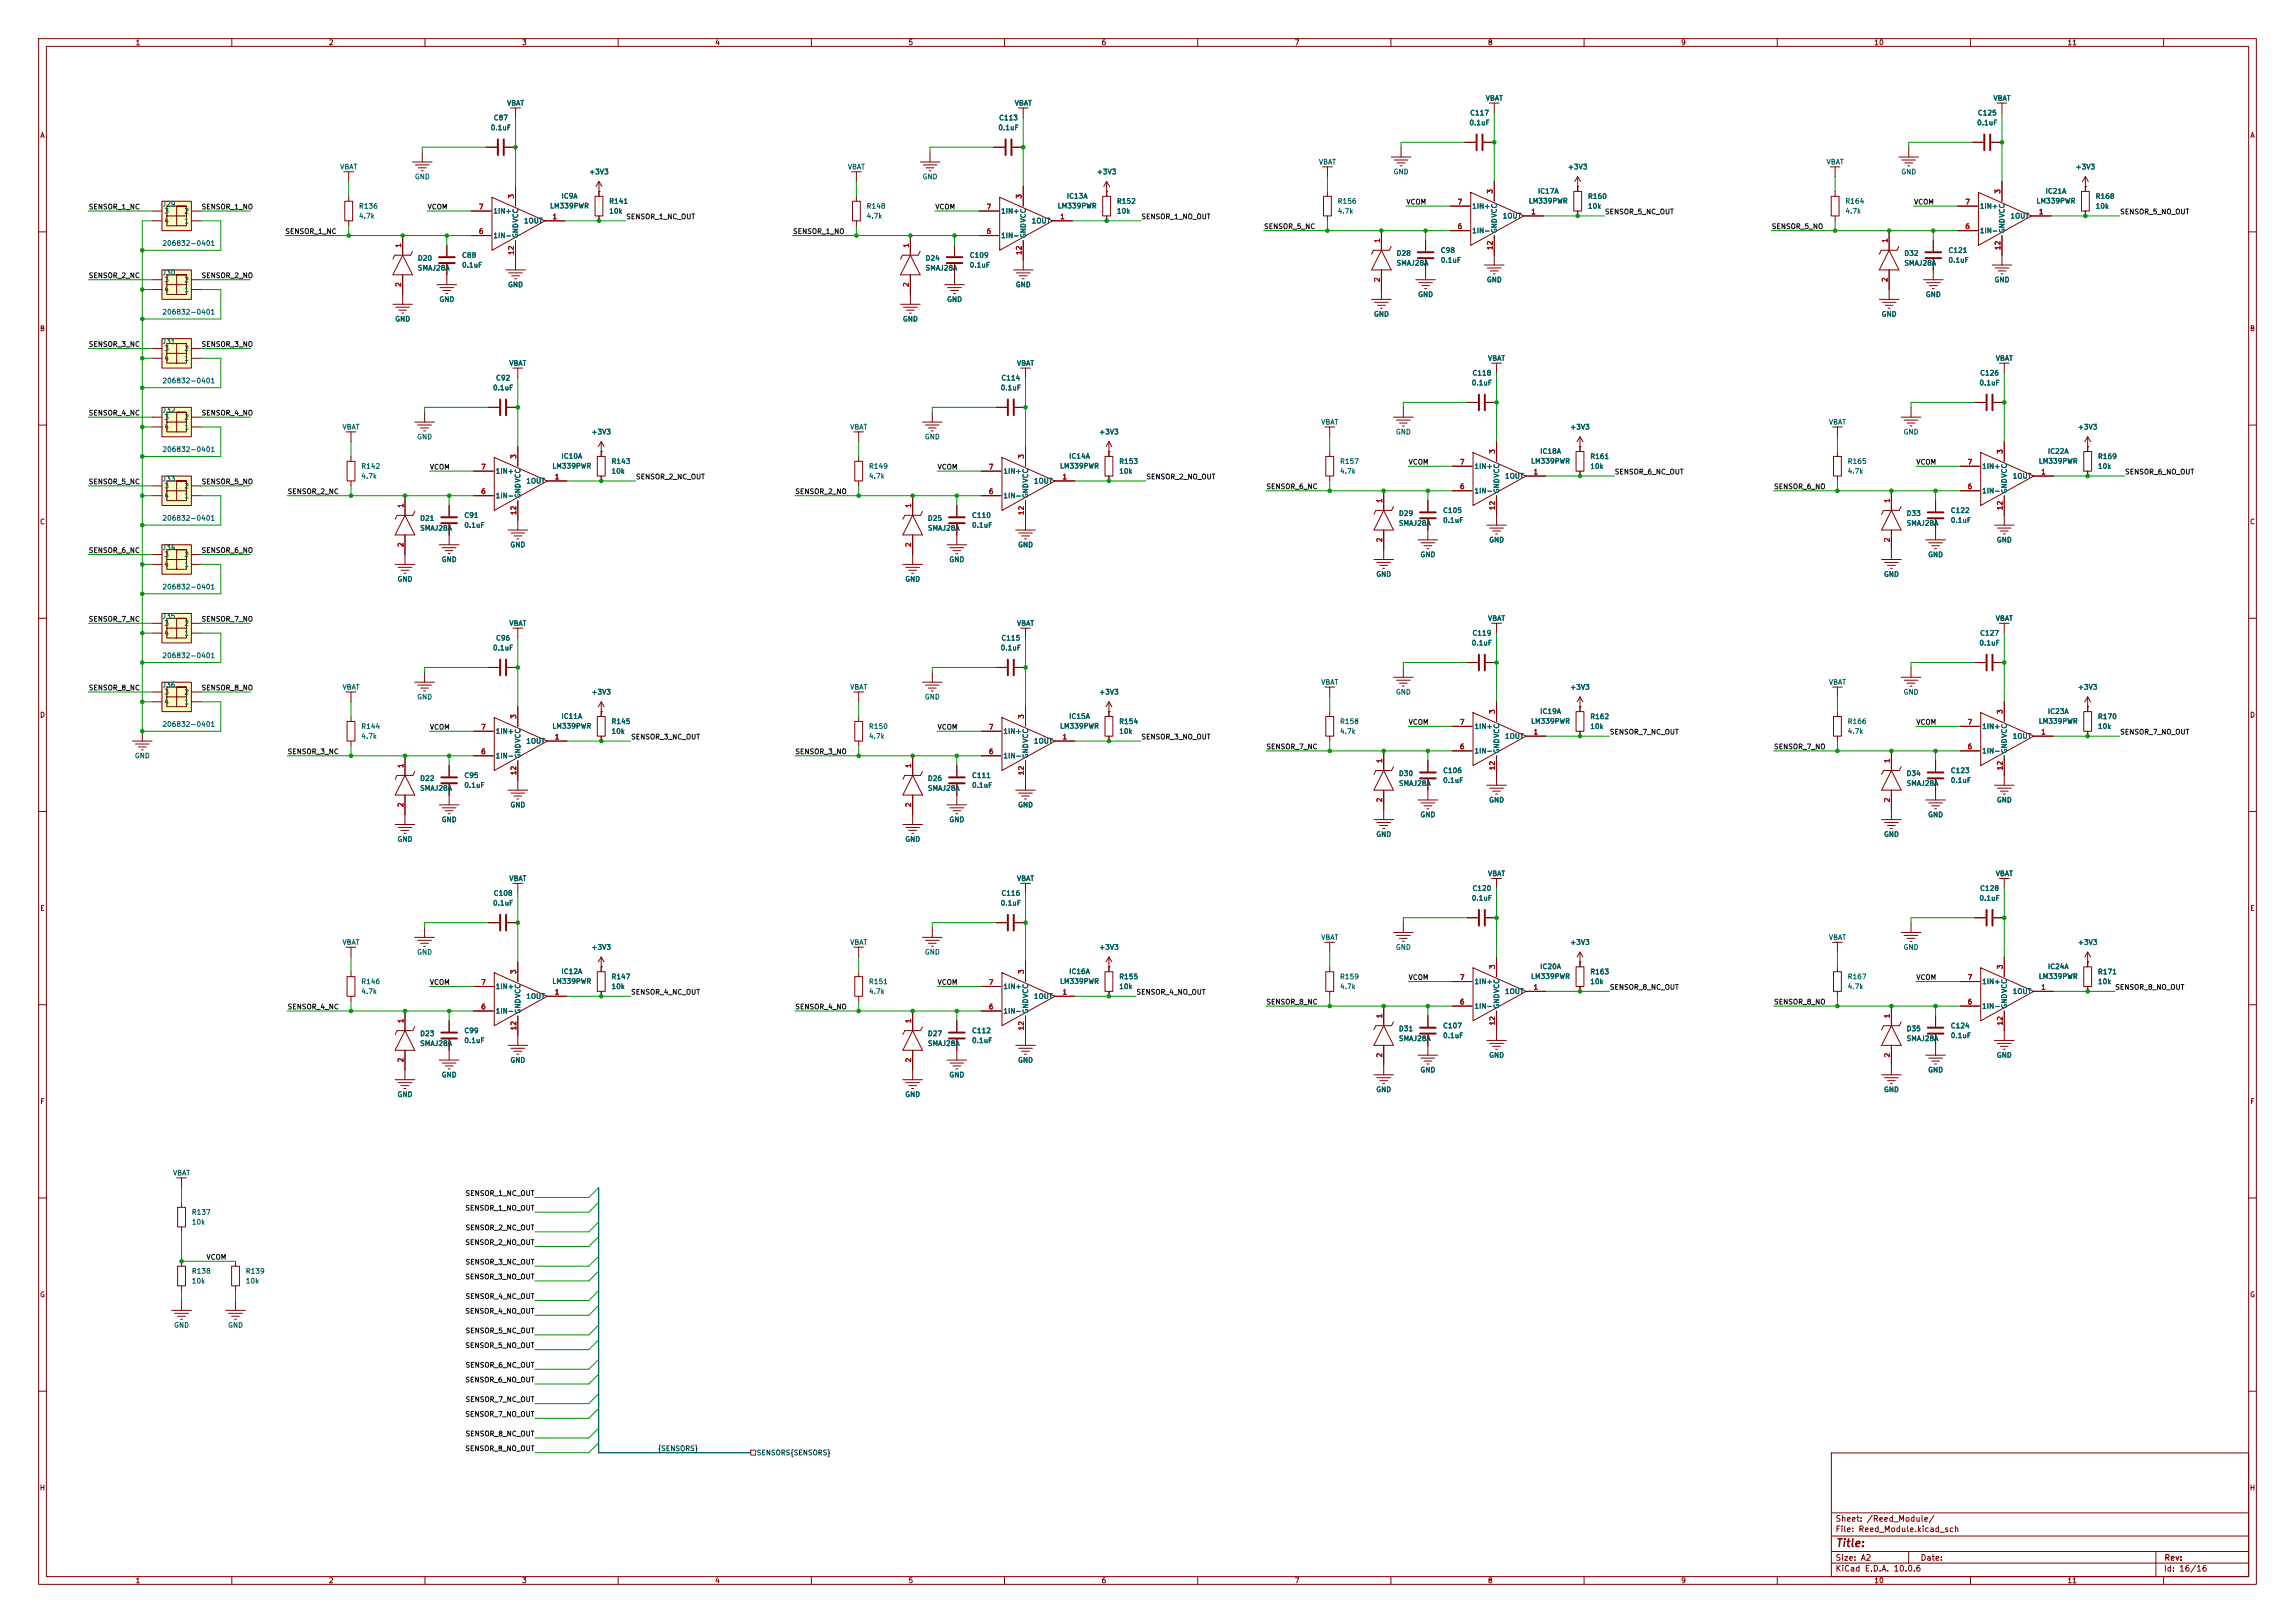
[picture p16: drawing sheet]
<svg xmlns="http://www.w3.org/2000/svg" width="594mm" height="420mm" viewBox="0 0 594 420" stroke-linecap="round" stroke-linejoin="round" font-family="sans-serif">
<defs><g id="words">
<text font-size="2" fill="#840000" x="475" y="400.8">Title:</text>
<g font-size="1.5" fill="#840000">
<text x="475" y="394.1">Sheet: /Reed_Module/</text>
<text x="475" y="396.8">File: Reed_Module.kicad_sch</text>
<text x="475" y="407">KiCad E.D.A. 10.0.6</text>
<text x="475" y="404.2">Size: A2</text>
<text x="497" y="404.2">Date:</text>
<text x="560" y="407">Id: 16/16</text>
<text x="560.1" y="404.2">Rev:</text>
</g>
<g font-size="1.3" fill="#840000">
<text x="35" y="12">1</text>
<text x="85" y="12">2</text>
<text x="135" y="12">3</text>
<text x="185" y="12">4</text>
<text x="235" y="12">5</text>
<text x="285" y="12">6</text>
<text x="335" y="12">7</text>
<text x="385" y="12">8</text>
<text x="435" y="12">9</text>
<text x="485" y="12">10</text>
<text x="535" y="12">11</text>
<text x="10.3" y="36">A</text>
<text x="582.3" y="36">A</text>
<text x="10.2" y="86">B</text>
<text x="582.2" y="86">B</text>
<text x="10.2" y="136">C</text>
<text x="582.2" y="136">C</text>
<text x="10.2" y="186">D</text>
<text x="582.2" y="186">D</text>
<text x="10.3" y="236">E</text>
<text x="582.3" y="236">E</text>
<text x="10.3" y="286">F</text>
<text x="582.3" y="286">F</text>
<text x="10.2" y="336">G</text>
<text x="582.2" y="336">G</text>
<text x="10.2" y="386">H</text>
<text x="582.2" y="386">H</text>
<text x="35" y="410">1</text>
<text x="85" y="410">2</text>
<text x="135" y="410">3</text>
<text x="185" y="410">4</text>
<text x="235" y="410">5</text>
<text x="285" y="410">6</text>
<text x="335" y="410">7</text>
<text x="385" y="410">8</text>
<text x="435" y="410">9</text>
<text x="485" y="410">10</text>
<text x="535" y="410">11</text>
</g>
<g font-size="1.3" fill="#006464">
<text x="131.1" y="27.6">VBAT</text>
<text x="262.5" y="27.6">VBAT</text>
<text x="384.4" y="26.4">VBAT</text>
<text x="515.8" y="26.4">VBAT</text>
<text x="126.9" y="34">0.1uF</text>
<text x="127.7" y="31.4">C87</text>
<text x="258.3" y="34">0.1uF</text>
<text x="258.4" y="31.4">C113</text>
<text x="380.2" y="32.7">0.1uF</text>
<text x="380.4" y="30.2">C117</text>
<text x="511.6" y="32.7">0.1uF</text>
<text x="511.8" y="30.2">C125</text>
<text x="87.9" y="44.1">VBAT</text>
<text x="107.2" y="46.7">GND</text>
<text x="152.4" y="45.4">+3V3</text>
<text x="219.3" y="44.1">VBAT</text>
<text x="238.6" y="46.7">GND</text>
<text x="283.8" y="45.4">+3V3</text>
<text x="341.2" y="42.9">VBAT</text>
<text x="360.6" y="45.4">GND</text>
<text x="405.7" y="44.1">+3V3</text>
<text x="472.6" y="42.9">VBAT</text>
<text x="492" y="45.4">GND</text>
<text x="537.1" y="44.1">+3V3</text>
<text x="41.9" y="53.8">J29</text>
<text x="145.2" y="51.7">IC9A</text>
<text x="157.5" y="53">R141</text>
<text x="276" y="51.7">IC13A</text>
<text x="289" y="53">R152</text>
<text x="346.1" y="53">R156</text>
<text x="395.5" y="53">LM339PWR</text>
<text x="397.9" y="50.4">IC17A</text>
<text x="410.9" y="51.8">R160</text>
<text x="477.5" y="53">R164</text>
<text x="527" y="53">LM339PWR</text>
<text x="529.3" y="50.4">IC21A</text>
<text x="542.3" y="51.8">R168</text>
<text x="42.4" y="55.6">3</text>
<text x="42.4" y="58.1">4</text>
<text x="47.6" y="58.1">1</text>
<text x="47.6" y="55.6">2</text>
<text x="92.8" y="54.3">R136</text>
<text x="92.8" y="56.8">4.7k</text>
<text x="127.6" y="55.6">1IN+</text>
<text x="135.5" y="58.1">1OUT</text>
<text x="142.2" y="54.2">LM339PWR</text>
<text x="157.5" y="55.6">10k</text>
<text x="224.2" y="54.3">R148</text>
<text x="224.2" y="56.8">4.7k</text>
<text x="259" y="55.6">1IN+</text>
<text x="266.9" y="58.1">1OUT</text>
<text x="273.6" y="54.2">LM339PWR</text>
<text x="289" y="55.6">10k</text>
<text x="346.1" y="55.6">4.7k</text>
<text x="380.9" y="54.3">1IN+</text>
<text x="388.8" y="56.8">1OUT</text>
<text x="410.9" y="54.3">10k</text>
<text x="477.5" y="55.6">4.7k</text>
<text x="512.3" y="54.3">1IN+</text>
<text x="520.2" y="56.8">1OUT</text>
<text x="542.3" y="54.3">10k</text>
<text x="41.9" y="63.9">206832-0401</text>
<text x="127.6" y="61.9">1IN-</text>
<text x="134.4" y="61.7" transform="rotate(-90 134.4 61.7)">GNDVCC</text>
<text x="259" y="61.9">1IN-</text>
<text x="265.8" y="61.7" transform="rotate(-90 265.8 61.7)">GNDVCC</text>
<text x="372.8" y="65.7">C98</text>
<text x="380.9" y="60.7">1IN-</text>
<text x="387.7" y="60.5" transform="rotate(-90 387.7 60.5)">GNDVCC</text>
<text x="504.2" y="65.7">C121</text>
<text x="512.3" y="60.7">1IN-</text>
<text x="519.1" y="60.5" transform="rotate(-90 519.1 60.5)">GNDVCC</text>
<text x="41.9" y="71.5">J30</text>
<text x="108" y="67.8">D20</text>
<text x="108" y="70.3">SMAJ28A</text>
<text x="119.4" y="67">C88</text>
<text x="119.4" y="69.5">0.1uF</text>
<text x="239.4" y="67.8">D24</text>
<text x="239.4" y="70.3">SMAJ28A</text>
<text x="250.9" y="67">C109</text>
<text x="250.9" y="69.5">0.1uF</text>
<text x="361.3" y="66.5">D28</text>
<text x="361.3" y="69">SMAJ28A</text>
<text x="372.8" y="68.3">0.1uF</text>
<text x="492.7" y="66.5">D32</text>
<text x="492.7" y="69">SMAJ28A</text>
<text x="504.2" y="68.3">0.1uF</text>
<text x="42.4" y="73.4">3</text>
<text x="42.4" y="75.9">4</text>
<text x="47.6" y="75.9">1</text>
<text x="47.6" y="73.4">2</text>
<text x="131.4" y="74.6">GND</text>
<text x="262.8" y="74.6">GND</text>
<text x="366.9" y="77.2">GND</text>
<text x="384.7" y="73.4">GND</text>
<text x="498.3" y="77.2">GND</text>
<text x="516.1" y="73.4">GND</text>
<text x="41.9" y="81.7">206832-0401</text>
<text x="102.2" y="83.5">GND</text>
<text x="113.6" y="78.4">GND</text>
<text x="233.6" y="83.5">GND</text>
<text x="245" y="78.4">GND</text>
<text x="355.5" y="82.2">GND</text>
<text x="486.9" y="82.2">GND</text>
<text x="41.9" y="89.3">J31</text>
<text x="42.4" y="91.1">3</text>
<text x="42.4" y="93.7">4</text>
<text x="47.6" y="93.7">1</text>
<text x="47.6" y="91.1">2</text>
<text x="131.7" y="94.9">VBAT</text>
<text x="263.1" y="94.9">VBAT</text>
<text x="385" y="93.7">VBAT</text>
<text x="516.4" y="93.7">VBAT</text>
<text x="41.9" y="99.5">206832-0401</text>
<text x="127.5" y="101.3">0.1uF</text>
<text x="128.2" y="98.8">C92</text>
<text x="258.9" y="101.3">0.1uF</text>
<text x="259" y="98.8">C114</text>
<text x="380.8" y="100">0.1uF</text>
<text x="381" y="97.5">C118</text>
<text x="512.2" y="100">0.1uF</text>
<text x="512.4" y="97.5">C126</text>
<text x="41.9" y="107.1">J32</text>
<text x="42.4" y="108.9">3</text>
<text x="42.4" y="111.5">4</text>
<text x="47.6" y="111.5">1</text>
<text x="47.6" y="108.9">2</text>
<text x="88.5" y="111.5">VBAT</text>
<text x="107.8" y="114">GND</text>
<text x="152.9" y="112.7">+3V3</text>
<text x="219.9" y="111.5">VBAT</text>
<text x="239.2" y="114">GND</text>
<text x="284.4" y="112.7">+3V3</text>
<text x="341.8" y="110.2">VBAT</text>
<text x="361.2" y="112.7">GND</text>
<text x="406.3" y="111.5">+3V3</text>
<text x="473.2" y="110.2">VBAT</text>
<text x="492.6" y="112.7">GND</text>
<text x="537.7" y="111.5">+3V3</text>
<text x="41.9" y="117.3">206832-0401</text>
<text x="145.2" y="119">IC10A</text>
<text x="276.6" y="119">IC14A</text>
<text x="398.5" y="117.7">IC18A</text>
<text x="411.5" y="119.1">R161</text>
<text x="529.9" y="117.7">IC22A</text>
<text x="542.9" y="119.1">R169</text>
<text x="41.9" y="124.9">J33</text>
<text x="93.4" y="121.6">R142</text>
<text x="93.4" y="124.2">4.7k</text>
<text x="128.2" y="122.9">1IN+</text>
<text x="136.1" y="125.4">1OUT</text>
<text x="142.8" y="121.5">LM339PWR</text>
<text x="158.1" y="120.3">R143</text>
<text x="158.1" y="122.9">10k</text>
<text x="224.8" y="121.6">R149</text>
<text x="224.8" y="124.2">4.7k</text>
<text x="259.6" y="122.9">1IN+</text>
<text x="267.5" y="125.4">1OUT</text>
<text x="274.2" y="121.5">LM339PWR</text>
<text x="289.5" y="120.3">R153</text>
<text x="289.5" y="122.9">10k</text>
<text x="346.7" y="120.3">R157</text>
<text x="346.7" y="122.9">4.7k</text>
<text x="381.5" y="121.6">1IN+</text>
<text x="389.4" y="124.2">1OUT</text>
<text x="396.1" y="120.3">LM339PWR</text>
<text x="411.5" y="121.6">10k</text>
<text x="478.1" y="120.3">R165</text>
<text x="478.1" y="122.9">4.7k</text>
<text x="512.9" y="121.6">1IN+</text>
<text x="520.8" y="124.2">1OUT</text>
<text x="527.5" y="120.3">LM339PWR</text>
<text x="542.9" y="121.6">10k</text>
<text x="42.4" y="126.7">3</text>
<text x="42.4" y="129.2">4</text>
<text x="47.6" y="129.2">1</text>
<text x="47.6" y="126.7">2</text>
<text x="128.2" y="129.2">1IN-</text>
<text x="135" y="129.1" transform="rotate(-90 135 129.1)">GNDVCC</text>
<text x="259.6" y="129.2">1IN-</text>
<text x="266.4" y="129.1" transform="rotate(-90 266.4 129.1)">GNDVCC</text>
<text x="381.5" y="128">1IN-</text>
<text x="388.3" y="127.8" transform="rotate(-90 388.3 127.8)">GNDVCC</text>
<text x="512.9" y="128">1IN-</text>
<text x="519.7" y="127.8" transform="rotate(-90 519.7 127.8)">GNDVCC</text>
<text x="41.9" y="135">206832-0401</text>
<text x="108.6" y="135.1">D21</text>
<text x="108.6" y="137.6">SMAJ28A</text>
<text x="120" y="134.3">C91</text>
<text x="120" y="136.9">0.1uF</text>
<text x="240" y="135.1">D25</text>
<text x="240" y="137.6">SMAJ28A</text>
<text x="251.4" y="134.3">C110</text>
<text x="251.4" y="136.9">0.1uF</text>
<text x="361.9" y="133.8">D29</text>
<text x="361.9" y="136.3">SMAJ28A</text>
<text x="373.4" y="133">C105</text>
<text x="373.4" y="135.6">0.1uF</text>
<text x="493.3" y="133.8">D33</text>
<text x="493.3" y="136.3">SMAJ28A</text>
<text x="504.8" y="133">C122</text>
<text x="504.8" y="135.6">0.1uF</text>
<text x="41.9" y="142.7">J34</text>
<text x="132" y="141.9">GND</text>
<text x="263.4" y="141.9">GND</text>
<text x="385.3" y="140.7">GND</text>
<text x="516.7" y="140.7">GND</text>
<text x="42.4" y="144.5">3</text>
<text x="42.4" y="147">4</text>
<text x="47.6" y="147">1</text>
<text x="47.6" y="144.5">2</text>
<text x="114.2" y="145.7">GND</text>
<text x="245.6" y="145.7">GND</text>
<text x="356.1" y="149.6">GND</text>
<text x="367.5" y="144.5">GND</text>
<text x="487.5" y="149.6">GND</text>
<text x="498.9" y="144.5">GND</text>
<text x="41.9" y="152.8">206832-0401</text>
<text x="102.8" y="150.8">GND</text>
<text x="234.2" y="150.8">GND</text>
<text x="41.9" y="160.4">J35</text>
<text x="385" y="161">VBAT</text>
<text x="516.4" y="161">VBAT</text>
<text x="42.4" y="162.3">3</text>
<text x="42.4" y="164.8">4</text>
<text x="47.6" y="164.8">1</text>
<text x="47.6" y="162.3">2</text>
<text x="128.2" y="166.1">C96</text>
<text x="131.7" y="162.3">VBAT</text>
<text x="259" y="166.1">C115</text>
<text x="263.1" y="162.3">VBAT</text>
<text x="380.8" y="167.3">0.1uF</text>
<text x="381" y="164.8">C119</text>
<text x="512.2" y="167.3">0.1uF</text>
<text x="512.4" y="164.8">C127</text>
<text x="41.9" y="170.6">206832-0401</text>
<text x="127.5" y="168.6">0.1uF</text>
<text x="258.9" y="168.6">0.1uF</text>
<text x="41.9" y="178.2">J36</text>
<text x="88.5" y="178.8">VBAT</text>
<text x="219.9" y="178.8">VBAT</text>
<text x="341.8" y="177.5">VBAT</text>
<text x="406.3" y="178.8">+3V3</text>
<text x="473.2" y="177.5">VBAT</text>
<text x="537.7" y="178.8">+3V3</text>
<text x="42.4" y="180">3</text>
<text x="42.4" y="182.6">4</text>
<text x="47.6" y="182.6">1</text>
<text x="47.6" y="180">2</text>
<text x="107.8" y="181.3">GND</text>
<text x="152.9" y="180">+3V3</text>
<text x="239.2" y="181.3">GND</text>
<text x="284.4" y="180">+3V3</text>
<text x="361.2" y="180">GND</text>
<text x="398.5" y="185">IC19A</text>
<text x="492.6" y="180">GND</text>
<text x="529.9" y="185">IC23A</text>
<text x="41.9" y="188.4">206832-0401</text>
<text x="93.4" y="188.9">R144</text>
<text x="93.4" y="191.5">4.7k</text>
<text x="128.2" y="190.2">1IN+</text>
<text x="142.8" y="188.9">LM339PWR</text>
<text x="145.2" y="186.3">IC11A</text>
<text x="158.1" y="187.7">R145</text>
<text x="158.1" y="190.2">10k</text>
<text x="224.8" y="188.9">R150</text>
<text x="224.8" y="191.5">4.7k</text>
<text x="259.6" y="190.2">1IN+</text>
<text x="274.2" y="188.9">LM339PWR</text>
<text x="276.6" y="186.3">IC15A</text>
<text x="289.5" y="187.7">R154</text>
<text x="289.5" y="190.2">10k</text>
<text x="346.7" y="187.7">R158</text>
<text x="346.7" y="190.2">4.7k</text>
<text x="381.5" y="188.9">1IN+</text>
<text x="389.4" y="191.5">1OUT</text>
<text x="396.1" y="187.6">LM339PWR</text>
<text x="411.5" y="186.4">R162</text>
<text x="411.5" y="188.9">10k</text>
<text x="478.1" y="187.7">R166</text>
<text x="478.1" y="190.2">4.7k</text>
<text x="512.9" y="188.9">1IN+</text>
<text x="520.8" y="191.5">1OUT</text>
<text x="527.5" y="187.6">LM339PWR</text>
<text x="542.9" y="186.4">R170</text>
<text x="542.9" y="188.9">10k</text>
<text x="34.8" y="196.5">GND</text>
<text x="128.2" y="196.5">1IN-</text>
<text x="135" y="196.4" transform="rotate(-90 135 196.4)">GNDVCC</text>
<text x="136.1" y="192.7">1OUT</text>
<text x="259.6" y="196.5">1IN-</text>
<text x="266.4" y="196.4" transform="rotate(-90 266.4 196.4)">GNDVCC</text>
<text x="267.5" y="192.7">1OUT</text>
<text x="381.5" y="195.3">1IN-</text>
<text x="388.3" y="195.1" transform="rotate(-90 388.3 195.1)">GNDVCC</text>
<text x="512.9" y="195.3">1IN-</text>
<text x="519.7" y="195.1" transform="rotate(-90 519.7 195.1)">GNDVCC</text>
<text x="108.6" y="202.4">D22</text>
<text x="120" y="201.6">C95</text>
<text x="240" y="202.4">D26</text>
<text x="251.4" y="201.6">C111</text>
<text x="361.9" y="201.1">D30</text>
<text x="361.9" y="203.7">SMAJ28A</text>
<text x="373.4" y="200.4">C106</text>
<text x="373.4" y="202.9">0.1uF</text>
<text x="493.3" y="201.1">D34</text>
<text x="493.3" y="203.7">SMAJ28A</text>
<text x="504.8" y="200.4">C123</text>
<text x="504.8" y="202.9">0.1uF</text>
<text x="108.6" y="204.9">SMAJ28A</text>
<text x="120" y="204.2">0.1uF</text>
<text x="132" y="209.2">GND</text>
<text x="240" y="204.9">SMAJ28A</text>
<text x="251.4" y="204.2">0.1uF</text>
<text x="263.4" y="209.2">GND</text>
<text x="385.3" y="208">GND</text>
<text x="516.7" y="208">GND</text>
<text x="114.2" y="213.1">GND</text>
<text x="245.6" y="213.1">GND</text>
<text x="367.5" y="211.8">GND</text>
<text x="498.9" y="211.8">GND</text>
<text x="102.8" y="218.1">GND</text>
<text x="234.2" y="218.1">GND</text>
<text x="356.1" y="216.9">GND</text>
<text x="487.5" y="216.9">GND</text>
<text x="385" y="227">VBAT</text>
<text x="516.4" y="227">VBAT</text>
<text x="127.6" y="232.1">C108</text>
<text x="131.7" y="228.3">VBAT</text>
<text x="259" y="232.1">C116</text>
<text x="263.1" y="228.3">VBAT</text>
<text x="380.8" y="233.4">0.1uF</text>
<text x="381" y="230.8">C120</text>
<text x="512.2" y="233.4">0.1uF</text>
<text x="512.4" y="230.8">C128</text>
<text x="127.5" y="234.6">0.1uF</text>
<text x="258.9" y="234.6">0.1uF</text>
<text x="88.5" y="244.8">VBAT</text>
<text x="219.9" y="244.8">VBAT</text>
<text x="341.8" y="243.5">VBAT</text>
<text x="406.3" y="244.8">+3V3</text>
<text x="473.2" y="243.5">VBAT</text>
<text x="537.7" y="244.8">+3V3</text>
<text x="107.8" y="247.3">GND</text>
<text x="152.9" y="246.1">+3V3</text>
<text x="239.2" y="247.3">GND</text>
<text x="284.4" y="246.1">+3V3</text>
<text x="361.2" y="246.1">GND</text>
<text x="398.5" y="251.1">IC20A</text>
<text x="492.6" y="246.1">GND</text>
<text x="529.9" y="251.1">IC24A</text>
<text x="93.4" y="255">R146</text>
<text x="93.4" y="257.5">4.7k</text>
<text x="128.2" y="256.2">1IN+</text>
<text x="142.8" y="254.9">LM339PWR</text>
<text x="145.2" y="252.4">IC12A</text>
<text x="158.1" y="253.7">R147</text>
<text x="158.1" y="256.2">10k</text>
<text x="224.8" y="255">R151</text>
<text x="224.8" y="257.5">4.7k</text>
<text x="259.6" y="256.2">1IN+</text>
<text x="274.2" y="254.9">LM339PWR</text>
<text x="276.6" y="252.4">IC16A</text>
<text x="289.5" y="253.7">R155</text>
<text x="289.5" y="256.2">10k</text>
<text x="346.7" y="253.7">R159</text>
<text x="346.7" y="256.2">4.7k</text>
<text x="381.5" y="255">1IN+</text>
<text x="389.4" y="257.5">1OUT</text>
<text x="396.1" y="253.6">LM339PWR</text>
<text x="411.5" y="252.4">R163</text>
<text x="411.5" y="255">10k</text>
<text x="478.1" y="253.7">R167</text>
<text x="478.1" y="256.2">4.7k</text>
<text x="512.9" y="255">1IN+</text>
<text x="520.8" y="257.5">1OUT</text>
<text x="527.5" y="253.6">LM339PWR</text>
<text x="542.9" y="252.4">R171</text>
<text x="542.9" y="255">10k</text>
<text x="128.2" y="262.6">1IN-</text>
<text x="135" y="262.4" transform="rotate(-90 135 262.4)">GNDVCC</text>
<text x="136.1" y="258.8">1OUT</text>
<text x="259.6" y="262.6">1IN-</text>
<text x="266.4" y="262.4" transform="rotate(-90 266.4 262.4)">GNDVCC</text>
<text x="267.5" y="258.8">1OUT</text>
<text x="381.5" y="261.3">1IN-</text>
<text x="388.3" y="261.1" transform="rotate(-90 388.3 261.1)">GNDVCC</text>
<text x="512.9" y="261.3">1IN-</text>
<text x="519.7" y="261.1" transform="rotate(-90 519.7 261.1)">GNDVCC</text>
<text x="108.6" y="268.4">D23</text>
<text x="120" y="267.7">C99</text>
<text x="240" y="268.4">D27</text>
<text x="251.4" y="267.7">C112</text>
<text x="361.9" y="267.2">D31</text>
<text x="361.9" y="269.7">SMAJ28A</text>
<text x="373.4" y="266.4">C107</text>
<text x="373.4" y="268.9">0.1uF</text>
<text x="493.3" y="267.2">D35</text>
<text x="493.3" y="269.7">SMAJ28A</text>
<text x="504.8" y="266.4">C124</text>
<text x="504.8" y="268.9">0.1uF</text>
<text x="108.6" y="271">SMAJ28A</text>
<text x="120" y="270.2">0.1uF</text>
<text x="132" y="275.3">GND</text>
<text x="240" y="271">SMAJ28A</text>
<text x="251.4" y="270.2">0.1uF</text>
<text x="263.4" y="275.3">GND</text>
<text x="385.3" y="274">GND</text>
<text x="516.7" y="274">GND</text>
<text x="114.2" y="279.1">GND</text>
<text x="245.6" y="279.1">GND</text>
<text x="367.5" y="277.8">GND</text>
<text x="498.9" y="277.8">GND</text>
<text x="102.8" y="284.2">GND</text>
<text x="234.2" y="284.2">GND</text>
<text x="356.1" y="282.9">GND</text>
<text x="487.5" y="282.9">GND</text>
<text x="44.7" y="304.5">VBAT</text>
<text x="49.5" y="314.7">R137</text>
<text x="49.5" y="317.2">10k</text>
<text x="49.5" y="329.9">R138</text>
<text x="63.5" y="329.9">R139</text>
<text x="49.5" y="332.4">10k</text>
<text x="63.5" y="332.4">10k</text>
<text x="44.9" y="343.9">GND</text>
<text x="58.9" y="343.9">GND</text>
</g>
<g font-size="1.3" fill="#a90000">
<text x="133.3" y="51.5" transform="rotate(-90 133.3 51.5)">3</text>
<text x="264.7" y="51.5" transform="rotate(-90 264.7 51.5)">3</text>
<text x="377.1" y="53.2">7</text>
<text x="386.6" y="50.3" transform="rotate(-90 386.6 50.3)">3</text>
<text x="508.5" y="53.2">7</text>
<text x="518" y="50.3" transform="rotate(-90 518 50.3)">3</text>
<text x="123.8" y="54.5">7</text>
<text x="142.9" y="57">1</text>
<text x="255.2" y="54.5">7</text>
<text x="274.3" y="57">1</text>
<text x="377.1" y="59.6">6</text>
<text x="396.2" y="55.7">1</text>
<text x="508.5" y="59.6">6</text>
<text x="527.6" y="55.7">1</text>
<text x="104.1" y="64.2" transform="rotate(-90 104.1 64.2)">1</text>
<text x="123.8" y="60.8">6</text>
<text x="235.5" y="64.2" transform="rotate(-90 235.5 64.2)">1</text>
<text x="255.2" y="60.8">6</text>
<text x="357.4" y="63" transform="rotate(-90 357.4 63)">1</text>
<text x="386.6" y="64.8" transform="rotate(-90 386.6 64.8)">12</text>
<text x="488.8" y="63" transform="rotate(-90 488.8 63)">1</text>
<text x="518" y="64.8" transform="rotate(-90 518 64.8)">12</text>
<text x="133.3" y="66.1" transform="rotate(-90 133.3 66.1)">12</text>
<text x="264.7" y="66.1" transform="rotate(-90 264.7 66.1)">12</text>
<text x="104.1" y="74.4" transform="rotate(-90 104.1 74.4)">2</text>
<text x="235.5" y="74.4" transform="rotate(-90 235.5 74.4)">2</text>
<text x="357.4" y="73.1" transform="rotate(-90 357.4 73.1)">2</text>
<text x="488.8" y="73.1" transform="rotate(-90 488.8 73.1)">2</text>
<text x="133.9" y="118.8" transform="rotate(-90 133.9 118.8)">3</text>
<text x="265.3" y="118.8" transform="rotate(-90 265.3 118.8)">3</text>
<text x="387.2" y="117.6" transform="rotate(-90 387.2 117.6)">3</text>
<text x="518.6" y="117.6" transform="rotate(-90 518.6 117.6)">3</text>
<text x="124.4" y="121.8">7</text>
<text x="143.5" y="124.3">1</text>
<text x="255.8" y="121.8">7</text>
<text x="274.9" y="124.3">1</text>
<text x="377.7" y="120.5">7</text>
<text x="396.8" y="123.1">1</text>
<text x="509.1" y="120.5">7</text>
<text x="528.2" y="123.1">1</text>
<text x="104.7" y="131.5" transform="rotate(-90 104.7 131.5)">1</text>
<text x="124.4" y="128.1">6</text>
<text x="236.1" y="131.5" transform="rotate(-90 236.1 131.5)">1</text>
<text x="255.8" y="128.1">6</text>
<text x="358" y="130.3" transform="rotate(-90 358 130.3)">1</text>
<text x="377.7" y="126.9">6</text>
<text x="489.4" y="130.3" transform="rotate(-90 489.4 130.3)">1</text>
<text x="509.1" y="126.9">6</text>
<text x="133.9" y="133.4" transform="rotate(-90 133.9 133.4)">12</text>
<text x="265.3" y="133.4" transform="rotate(-90 265.3 133.4)">12</text>
<text x="387.2" y="132.1" transform="rotate(-90 387.2 132.1)">12</text>
<text x="518.6" y="132.1" transform="rotate(-90 518.6 132.1)">12</text>
<text x="104.7" y="141.7" transform="rotate(-90 104.7 141.7)">2</text>
<text x="236.1" y="141.7" transform="rotate(-90 236.1 141.7)">2</text>
<text x="358" y="140.4" transform="rotate(-90 358 140.4)">2</text>
<text x="489.4" y="140.4" transform="rotate(-90 489.4 140.4)">2</text>
<text x="387.2" y="184.9" transform="rotate(-90 387.2 184.9)">3</text>
<text x="518.6" y="184.9" transform="rotate(-90 518.6 184.9)">3</text>
<text x="124.4" y="189.1">7</text>
<text x="133.9" y="186.2" transform="rotate(-90 133.9 186.2)">3</text>
<text x="143.5" y="191.6">1</text>
<text x="255.8" y="189.1">7</text>
<text x="265.3" y="186.2" transform="rotate(-90 265.3 186.2)">3</text>
<text x="274.9" y="191.6">1</text>
<text x="377.7" y="187.8">7</text>
<text x="396.8" y="190.4">1</text>
<text x="509.1" y="187.8">7</text>
<text x="528.2" y="190.4">1</text>
<text x="124.4" y="195.4">6</text>
<text x="255.8" y="195.4">6</text>
<text x="358" y="197.6" transform="rotate(-90 358 197.6)">1</text>
<text x="377.7" y="194.2">6</text>
<text x="489.4" y="197.6" transform="rotate(-90 489.4 197.6)">1</text>
<text x="509.1" y="194.2">6</text>
<text x="104.7" y="198.9" transform="rotate(-90 104.7 198.9)">1</text>
<text x="133.9" y="200.7" transform="rotate(-90 133.9 200.7)">12</text>
<text x="236.1" y="198.9" transform="rotate(-90 236.1 198.9)">1</text>
<text x="265.3" y="200.7" transform="rotate(-90 265.3 200.7)">12</text>
<text x="387.2" y="199.5" transform="rotate(-90 387.2 199.5)">12</text>
<text x="518.6" y="199.5" transform="rotate(-90 518.6 199.5)">12</text>
<text x="104.7" y="209" transform="rotate(-90 104.7 209)">2</text>
<text x="236.1" y="209" transform="rotate(-90 236.1 209)">2</text>
<text x="358" y="207.7" transform="rotate(-90 358 207.7)">2</text>
<text x="489.4" y="207.7" transform="rotate(-90 489.4 207.7)">2</text>
<text x="387.2" y="250.9" transform="rotate(-90 387.2 250.9)">3</text>
<text x="518.6" y="250.9" transform="rotate(-90 518.6 250.9)">3</text>
<text x="124.4" y="255.1">7</text>
<text x="133.9" y="252.2" transform="rotate(-90 133.9 252.2)">3</text>
<text x="143.5" y="257.7">1</text>
<text x="255.8" y="255.1">7</text>
<text x="265.3" y="252.2" transform="rotate(-90 265.3 252.2)">3</text>
<text x="274.9" y="257.7">1</text>
<text x="377.7" y="253.9">7</text>
<text x="396.8" y="256.4">1</text>
<text x="509.1" y="253.9">7</text>
<text x="528.2" y="256.4">1</text>
<text x="124.4" y="261.5">6</text>
<text x="255.8" y="261.5">6</text>
<text x="358" y="263.6" transform="rotate(-90 358 263.6)">1</text>
<text x="377.7" y="260.2">6</text>
<text x="489.4" y="263.6" transform="rotate(-90 489.4 263.6)">1</text>
<text x="509.1" y="260.2">6</text>
<text x="104.7" y="264.9" transform="rotate(-90 104.7 264.9)">1</text>
<text x="133.9" y="266.8" transform="rotate(-90 133.9 266.8)">12</text>
<text x="236.1" y="264.9" transform="rotate(-90 236.1 264.9)">1</text>
<text x="265.3" y="266.8" transform="rotate(-90 265.3 266.8)">12</text>
<text x="387.2" y="265.5" transform="rotate(-90 387.2 265.5)">12</text>
<text x="518.6" y="265.5" transform="rotate(-90 518.6 265.5)">12</text>
<text x="104.7" y="275.1" transform="rotate(-90 104.7 275.1)">2</text>
<text x="236.1" y="275.1" transform="rotate(-90 236.1 275.1)">2</text>
<text x="358" y="273.8" transform="rotate(-90 358 273.8)">2</text>
<text x="489.4" y="273.8" transform="rotate(-90 489.4 273.8)">2</text>
</g>
<g font-size="1.3" fill="#0f0f0f">
<text x="363.9" y="53.2">VCOM</text>
<text x="495.3" y="53.2">VCOM</text>
<text x="22.8" y="54.5">SENSOR_1_NC</text>
<text x="52" y="54.5">SENSOR_1_NO</text>
<text x="110.5" y="54.5">VCOM</text>
<text x="161.9" y="57">SENSOR_1_NC_OUT</text>
<text x="241.9" y="54.5">VCOM</text>
<text x="295.3" y="57">SENSOR_1_NO_OUT</text>
<text x="327" y="59.6">SENSOR_5_NC</text>
<text x="415.3" y="55.8">SENSOR_5_NC_OUT</text>
<text x="458.4" y="59.6">SENSOR_5_NO</text>
<text x="548.6" y="55.8">SENSOR_5_NO_OUT</text>
<text x="73.7" y="60.8">SENSOR_1_NC</text>
<text x="205.1" y="60.8">SENSOR_1_NO</text>
<text x="22.8" y="72.3">SENSOR_2_NC</text>
<text x="52" y="72.3">SENSOR_2_NO</text>
<text x="22.8" y="90">SENSOR_3_NC</text>
<text x="52" y="90">SENSOR_3_NO</text>
<text x="22.8" y="107.8">SENSOR_4_NC</text>
<text x="52" y="107.8">SENSOR_4_NO</text>
<text x="22.8" y="125.6">SENSOR_5_NC</text>
<text x="52" y="125.6">SENSOR_5_NO</text>
<text x="111.1" y="121.8">VCOM</text>
<text x="164.5" y="124.3">SENSOR_2_NC_OUT</text>
<text x="242.5" y="121.8">VCOM</text>
<text x="296.6" y="124.3">SENSOR_2_NO_OUT</text>
<text x="364.5" y="120.5">VCOM</text>
<text x="417.8" y="123.1">SENSOR_6_NC_OUT</text>
<text x="495.9" y="120.5">VCOM</text>
<text x="549.9" y="123.1">SENSOR_6_NO_OUT</text>
<text x="74.3" y="128.1">SENSOR_2_NC</text>
<text x="205.7" y="128.1">SENSOR_2_NO</text>
<text x="327.6" y="126.9">SENSOR_6_NC</text>
<text x="459" y="126.9">SENSOR_6_NO</text>
<text x="22.8" y="143.4">SENSOR_6_NC</text>
<text x="52" y="143.4">SENSOR_6_NO</text>
<text x="22.8" y="161.2">SENSOR_7_NC</text>
<text x="52" y="161.2">SENSOR_7_NO</text>
<text x="22.8" y="178.9">SENSOR_8_NC</text>
<text x="52" y="178.9">SENSOR_8_NO</text>
<text x="111.1" y="189.1">VCOM</text>
<text x="163.2" y="191.6">SENSOR_3_NC_OUT</text>
<text x="242.5" y="189.1">VCOM</text>
<text x="295.3" y="191.6">SENSOR_3_NO_OUT</text>
<text x="364.5" y="187.8">VCOM</text>
<text x="416.5" y="190.4">SENSOR_7_NC_OUT</text>
<text x="495.9" y="187.8">VCOM</text>
<text x="548.6" y="190.4">SENSOR_7_NO_OUT</text>
<text x="74.3" y="195.5">SENSOR_3_NC</text>
<text x="205.7" y="195.5">SENSOR_3_NO</text>
<text x="327.6" y="194.2">SENSOR_7_NC</text>
<text x="459" y="194.2">SENSOR_7_NO</text>
<text x="111.1" y="255.1">VCOM</text>
<text x="163.2" y="257.7">SENSOR_4_NC_OUT</text>
<text x="242.5" y="255.1">VCOM</text>
<text x="294" y="257.7">SENSOR_4_NO_OUT</text>
<text x="364.5" y="253.9">VCOM</text>
<text x="416.5" y="256.4">SENSOR_8_NC_OUT</text>
<text x="495.9" y="253.9">VCOM</text>
<text x="547.3" y="256.4">SENSOR_8_NO_OUT</text>
<text x="74.3" y="261.5">SENSOR_4_NC</text>
<text x="205.7" y="261.5">SENSOR_4_NO</text>
<text x="327.6" y="260.2">SENSOR_8_NC</text>
<text x="459" y="260.2">SENSOR_8_NO</text>
<text x="120.4" y="309.8">SENSOR_1_NC_OUT</text>
<text x="120.3" y="313.6">SENSOR_1_NO_OUT</text>
<text x="120.3" y="322.5">SENSOR_2_NO_OUT</text>
<text x="120.4" y="318.6">SENSOR_2_NC_OUT</text>
<text x="53.3" y="326.3">VCOM</text>
<text x="120.4" y="327.5">SENSOR_3_NC_OUT</text>
<text x="120.3" y="331.3">SENSOR_3_NO_OUT</text>
<text x="120.3" y="340.2">SENSOR_4_NO_OUT</text>
<text x="120.4" y="336.4">SENSOR_4_NC_OUT</text>
<text x="120.4" y="345.3">SENSOR_5_NC_OUT</text>
<text x="120.3" y="349.1">SENSOR_5_NO_OUT</text>
<text x="120.3" y="358">SENSOR_6_NO_OUT</text>
<text x="120.4" y="354.2">SENSOR_6_NC_OUT</text>
<text x="120.4" y="363.1">SENSOR_7_NC_OUT</text>
<text x="120.3" y="366.9">SENSOR_7_NO_OUT</text>
<text x="120.4" y="372">SENSOR_8_NC_OUT</text>
<text x="120.3" y="375.8">SENSOR_8_NO_OUT</text>
</g>
<g font-size="1.3" fill="#000084">
<text x="170.2" y="375.8">{SENSORS}</text>
<text x="195.7" y="376.9">SENSORS{SENSORS}</text>
</g>
</g></defs>
<g fill="none" stroke="#840000" stroke-width=".26">
<path d="M10 10h574v400h-574zM12 12h570v396h-570zM60 10v2M110 10v2M160 10v2M210 10v2M260 10v2M310 10v2M360 10v2M410 10v2M460 10v2M510 10v2"/>
<path d="M560 10v2M109.3 39.4v2.5M125.8 38.1h2.8M130.6 38.1h2.8M132.2 27.9h2.5M133.4 27.9v2.6M510.5 36.8h2.8M515.4 36.8h2.8M106.8 41.9h5M107.5 42.7h3.6M108.3 43.4h2M109 44.2h.6"/>
<path d="M122 54.6h5.1M127.3 51.1l13.8 6.1-13.8 7.6zM133.4 48.3v5M141.1 57.2h5M154 50.8h2v5.1h-2zM155 49.5h.1M155 47v3.8M155 55.9v1.3M155 47l-.7 1.3M155 47l.8 1.3M375.3 59.7h5.1M375.3 53.3h5.1"/>
<path d="M380.7 49.8l13.7 6.1-13.7 7.6zM386.8 47v5.1M394.4 55.9h5.1M474 50.8h2v5.1h-2zM475 49.5v1.3M475 55.9v1.3M506.7 59.7h5.1M506.7 53.3h5.1M512.1 49.8l13.7 6.1-13.7 7.6zM518.2 47v5.1M525.8 55.9h5.1M10 60h2"/>
<path d="M101.7 78.7h5.1M102.4 79.5h3.6M104.2 66l2.6 5.1h-5.1zM104.2 61v5M104.2 71.1v7.6M106.8 65l-.5 1h-4.1l-.5 1.1M113.1 73.7h5.1M113.9 74.4h3.5M114.6 75.2h2.1M115.4 75.9h.5M115.7 63.5v2.8M115.7 68.3v5.4"/>
<path d="M122 61h5.1M130.9 69.9h5.1M131.7 70.6h3.5M132.4 71.4h2M133.2 72.1h.5M133.4 62.2v7.7M386.8 61v5M518.2 61v5M582 60h2M103.2 80.3h2M104 81h.5M517.5 94h2.5"/>
<path d="M518.8 94v2.5M10 110h2M127.9 118.4l13.7 6.1-13.7 7.6zM134 115.6v5.1M474.3 110.5h2.5M474.6 118.1h2v5.1h-2zM475.6 110.5v2.5M475.6 116.8v1.3M539.3 116.8h2.1v5.1h-2.1zM540.3 115.6h.1M540.3 113v3.8M540.3 113l-.7 1.3"/>
<path d="M540.3 113l.8 1.3M582 110h2M116.2 138.4v2.6M122.6 128.3h5.1M122.6 121.9h5.1M134 129.5v5.1M141.6 124.5h5.1M475.6 123.2v1.3M489.5 132.1l2.6 5.1h-5.1zM489.5 127v5.1M489.5 137.2v7.6M492.1 131.1l-.5 1h-4.1l-.5 1"/>
<path d="M498.4 139.7h5.1M501 137.2v2.5M540.3 121.9v1.3M102.3 146.1h5.1M103 146.8h3.6M103.8 147.6h2M104.6 148.3h.5M104.8 143.5v2.6M113.7 141h5.1M114.5 141.7h3.5M115.2 142.5h2.1M116 143.3h.5"/>
<path d="M487 144.8h5.1M487.8 145.5h3.5M488.5 146.3h2.1M489.3 147.1h.5M499.2 140.5h3.6M500 141.2h2M500.7 142h.5M10 160h2M89.6 179.1h2.5M90.8 179.1v2.5M107.4 176.5h5M108.1 177.3h3.6"/>
<path d="M108.9 178.1h2M109.6 178.8h.6M109.9 174v2.5M126.4 172.7h2.8M131.2 172.7h2.8M132.8 162.6h2.5M134 162.6v2.5M221 179.1h2.5M222.2 179.1v2.5M238.8 176.5h5M239.5 177.3h3.6M240.3 178.1h2"/>
<path d="M241 178.8h.6M241.3 174v2.5M257.8 172.7h2.8M262.6 172.7h2.8M264.2 162.6h2.5M265.4 162.6v2.5M342.9 177.8h2.5M344.2 177.8v2.5M582 160h2M89.8 186.7h2.1v5.1h-2.1zM90.8 185.4v1.3M90.8 191.8v1.2"/>
<path d="M104.8 195.6v5.1M107.4 199.6l-.6 1.1h-4l-.5 1M116.2 198.1v2.8M122.6 195.6h5.1M122.6 189.2h5.1M127.9 185.7l13.7 6.1-13.7 7.6zM134 182.9v5.1M134 196.9v7.6M141.6 191.8h5.1M154.6 185.4h2v5.1h-2zM155.6 184.2h.1M155.6 181.6l-.7 1.3"/>
<path d="M155.6 181.6l.8 1.3M155.6 181.6v3.8M155.6 190.5v1.3M221.2 186.7h2.1v5.1h-2.1zM222.2 185.4v1.3M222.2 191.8v1.2M236.2 195.6v5.1M238.8 199.6l-.5 1.1h-4.1l-.5 1M247.6 198.1v2.8M254 195.6h5.1M254 189.2h5.1M259.3 185.7l13.7 6.1-13.7 7.6z"/>
<path d="M265.4 182.9v5.1M265.4 196.9v7.6M273 191.8h5.1M286 185.4h2v5.1h-2zM287 184.2h.1M287 181.6v3.8M287 190.5v1.3M287 181.6l-.7 1.3M287 181.6l.8 1.3M343.2 185.4h2v5.1h-2zM344.2 184.2v1.2M344.2 190.5v1.3"/>
<path d="M358.1 199.4l2.6 5.1h-5.1zM358.1 194.3v5.1M360.7 198.4l-.5 1h-4.1l-.5 1M407.9 184.2h2.1v5h-2.1zM408.9 182.9h.1M408.9 180.3l-.7 1.3M408.9 180.3l.8 1.3M408.9 180.3v3.9M408.9 189.2v1.3M10 210h2M102.3 213.4h5.1M103 214.1h3.6"/>
<path d="M103.8 214.9h2M104.6 215.6h.5M104.8 200.7l2.6 5h-5.1zM104.8 205.7v7.7M113.7 208.3h5.1M114.5 209h3.5M115.2 209.8h2.1M116 210.6h.5M116.2 202.9v5.4M131.5 204.5h5.1M132.2 205.2h3.6M133 206h2"/>
<path d="M133.8 206.8h.5M233.7 213.4h5.1M234.4 214.1h3.6M235.2 214.9h2M236 215.6h.5M236.2 200.7l2.6 5h-5.1zM236.2 205.7v7.7M245.1 208.3h5.1M245.9 209h3.5M246.6 209.8h2.1M247.4 210.6h.5M247.6 202.9v5.4"/>
<path d="M262.9 204.5h5.1M263.7 205.2h3.5M264.4 206h2M265.2 206.8h.5M355.6 212.1h5.1M356.4 212.9h3.5M357.1 213.6h2.1M357.9 214.4h.5M358.1 204.5v7.6M367 207h5.1M367.8 207.8h3.5M368.6 208.5h2"/>
<path d="M369.3 209.3h.5M369.6 204.5v2.5M582 210h2M257.8 238.8h2.8M262.6 238.8h2.8M264.2 228.6h2.5M265.4 228.6v2.5M494.6 238.8v2.5M221 245.1h2.5M221.2 252.7h2.1v5.1h-2.1zM222.2 245.1v2.6M222.2 251.5v1.2"/>
<path d="M222.2 257.8v1.3M238.8 242.6h5M239.5 243.3h3.6M240.3 244.1h2M241 244.9h.6M241.3 240v2.6M254 255.3h5.1M259.3 251.7l13.7 6.1-13.7 7.6zM265.4 248.9v5.1M273 257.8h5.1M286 251.5h2v5h-2zM287 250.2h.1"/>
<path d="M287 247.7v3.8M287 256.5v1.3M287 247.7l-.7 1.2M287 247.7l.8 1.2M492.1 241.3h5.1M492.8 242.1h3.6M493.6 242.8h2M494.4 243.6h.5M10 260h2M233.7 279.4h5.1M236.2 261.6v5.1M236.2 271.8v7.6"/>
<path d="M236.2 266.7l2.6 5.1h-5.1zM238.8 265.7l-.5 1h-4.1l-.5 1M245.1 274.3h5.1M245.9 275.1h3.5M246.6 275.8h2.1M247.4 276.6h.5M247.6 264.2v2.8M247.6 269v5.3M254 261.6h5.1M262.9 270.5h5.1M263.7 271.3h3.5M264.4 272h2"/>
<path d="M265.2 272.8h.5M265.4 262.9v7.6M489.5 260.4v5M489.5 270.5v5.1M489.5 265.4l2.6 5.1h-5.1zM492.1 264.4l-.5 1h-4.1l-.5 1M498.4 273.1h5.1M499.2 273.8h3.6M500 274.6h2M500.7 275.3h.5M501 270.5v2.6M582 260h2"/>
<path d="M234.4 280.2h3.6M235.2 280.9h2M236 281.7h.5M10 310h2M582 310h2M10 360h2M474 376h108v32h-108zM582 360h2M474 397.5h108M474 391.5h108M60 408v2M110 408v2"/>
<path d="M160 408v2M210 408v2M260 408v2M310 408v2M360 408v2M410 408v2M460 408v2M474 404.5h108M474 401.5h108M494 401.5v3M510 408v2M558 401.5v6.5"/>
<path d="M560 408v2"/>
</g>
<g fill="none" stroke="#840000" stroke-width=".51">
<path d="M128.9 36.1v4M130.4 36.1v4M513.6 34.8v4.1M515.1 34.8v4.1M113.6 68.1h4.1M113.6 66.5h4.1M129.5 170.7v4.1M131 170.7v4.1M260.9 170.7v4.1M262.4 170.7v4.1M114.2 202.7h4.1M114.2 201.2h4.1"/>
<path d="M245.6 202.7h4.1M245.6 201.2h4.1M260.9 236.7v4.1M262.4 236.7v4.1M245.6 268.7h4.1M245.6 267.2h4.1"/>
</g>
<path d="M41.9 141h7.6v7.6h-7.6z" fill="#ffffc2"/>
<path d="M41.9 141h7.6v7.6h-7.6z" fill="none" stroke="#800000" stroke-width=".26"/>
<path d="M39.4 146.1h2.5M39.4 143.5h2.5M43.2 144.8v2.5h5.1v-5.1h-5.1v2.6h5.1v-2.6h-2.6v5.1M49.5 146.1h2.6M49.5 143.5h2.6" fill="none" stroke="#840000" stroke-width=".26"/>
<path d="M41.9 158.8h7.6v7.6h-7.6z" fill="#ffffc2"/>
<path d="M41.9 158.8h7.6v7.6h-7.6z" fill="none" stroke="#800000" stroke-width=".26"/>
<path d="M39.4 163.8h2.5M39.4 161.3h2.5M43.2 162.6v2.5h5.1v-5.1h-5.1v2.6h5.1v-2.6h-2.6v5.1M49.5 163.8h2.6M49.5 161.3h2.6" fill="none" stroke="#840000" stroke-width=".26"/>
<path d="M41.9 69.9h7.6v7.6h-7.6z" fill="#ffffc2"/>
<path d="M41.9 69.9h7.6v7.6h-7.6z" fill="none" stroke="#800000" stroke-width=".26"/>
<g fill="none" stroke="#840000" stroke-width=".26">
<path d="M39.4 74.9h2.5M39.4 72.4h2.5M43.2 73.7v2.5h5.1v-5.1h-5.1v2.6h5.1v-2.6h-2.6v5.1M49.5 74.9h2.6M49.5 72.4h2.6M511.1 104.1h2.8M516 104.1h2.8M369.6 196.9v2.7M369.6 201.7v2.8M131.5 270.5h5.1M132.2 271.3h3.6M133 272h2"/>
<path d="M133.8 272.8h.5M134 268v2.5"/>
</g>
<path d="M514.2 102.1v4.1M515.7 102.1v4.1M367.5 199.9h4.1M367.5 201.4h4.1" fill="none" stroke="#840000" stroke-width=".51"/>
<path d="M41.9 176.5h7.6v7.7h-7.6z" fill="#ffffc2"/>
<path d="M41.9 176.5h7.6v7.7h-7.6z" fill="none" stroke="#800000" stroke-width=".26"/>
<g fill="none" stroke="#840000" stroke-width=".26">
<path d="M512.7 117.1l13.7 6.1-13.7 7.6zM518.8 114.3v5.1M507.3 127h5.1M507.3 120.7h5.1M518.8 128.3v5.1M526.4 123.2h5.1M39.4 179.1h2.5M49.5 179.1h2.6M360.7 175.3h5.1M361.4 176h3.6M362.2 176.8h2M363 177.5h.5"/>
<path d="M363.2 172.7v2.6M379.7 171.5h2.8M384.6 171.5h2.7M386.1 161.3h2.5M387.3 161.3v2.5M34.3 191.8h5.1M35.1 192.5h3.5M35.8 193.3h2M36.6 194.1h.5M36.8 189.2v2.6M39.4 181.6h2.5M43.2 180.3v2.6h5.1v-5.1h-5.1v2.5h5.1v-2.5h-2.6v5.1"/>
<path d="M49.5 181.6h2.6M375.9 194.3h5.1M375.9 188h5.1M381.3 184.4l13.7 6.1-13.7 7.6zM387.3 181.6v5.1M387.3 195.6v7.6M395 190.5h5M384.8 203.2h5.1M385.6 204h3.5M386.3 204.7h2.1M387.1 205.5h.5M507.3 254h5.1"/>
<path d="M512.7 250.4l13.7 6.1-13.7 7.7zM518.8 247.7v5M526.4 256.5h5.1M355.6 278.1h5.1M356.4 278.9h3.5M357.1 279.7h2.1M358.1 275.6v2.5M367 273.1h5.1M367.8 273.8h3.5M368.6 274.6h2M369.3 275.3h.5M369.6 270.5v2.6"/>
<path d="M487 278.1h5.1M487.8 278.9h3.5M488.5 279.7h2.1M489.5 275.6v2.5M507.3 260.4h5.1M518.8 261.6v5.1M357.9 280.4h.5M489.3 280.4h.5"/>
</g>
<path d="M382.8 169.4v4.1M384.3 169.4v4.1" fill="none" stroke="#840000" stroke-width=".51"/>
<path d="M41.9 52.1h7.6v7.6h-7.6z" fill="#ffffc2"/>
<path d="M41.9 52.1h7.6v7.6h-7.6z" fill="none" stroke="#800000" stroke-width=".26"/>
<g fill="none" stroke="#840000" stroke-width=".26">
<path d="M39.4 57.2h2.5M39.4 54.6h2.5M43.2 55.9v2.5h5.1v-5.1h-5.1v2.6h5.1v-2.6h-2.6v5.1M49.5 57.2h2.6M49.5 54.6h2.6M89 44.5h2.5M89.2 52.1h2.1v5.1h-2.1zM90.3 44.5v2.5M90.3 50.8v1.3M90.3 57.2v1.2M473.7 43.2h2.5M475 43.2v2.5"/>
<path d="M500.4 62.2v2.8M500.4 67.1v2.8M132.8 95.3h2.5M134 95.3v2.5M126.4 105.4h2.8M131.2 105.4h2.8M492.1 108h5.1M492.8 108.7h3.6M493.6 109.5h2M494.4 110.2h.5M494.6 105.4v2.6M501 129.5v2.8"/>
<path d="M501 134.4v2.8M516.2 135.9h5.1M517 136.7h3.5M517.7 137.4h2.1M518.5 138.2h.5M518.8 133.4v2.5M126.4 238.8h2.8M131.2 238.8h2.8M132.8 228.6h2.5M134 228.6v2.5M363.2 238.8v2.5M379.7 237.5h2.8"/>
<path d="M384.6 237.5h2.7M386.1 227.3h2.5M387.3 227.3v2.6M511.1 237.5h2.8M516 237.5h2.8M517.5 227.3h2.5M518.8 227.3v2.6M107.4 242.6h5M108.1 243.3h3.6M108.9 244.1h2M109.6 244.9h.6M109.9 240v2.6"/>
<path d="M122.6 255.3h5.1M127.9 251.7l13.7 6.1-13.7 7.6zM134 248.9v5.1M141.6 257.8h5.1M154.6 251.5h2v5h-2zM155.6 250.2h.1M155.6 247.7l-.7 1.2M155.6 247.7l.8 1.2M155.6 247.7v3.8M155.6 256.5v1.3M342.9 243.8h2.5M343.2 251.5h2v5h-2z"/>
<path d="M344.2 243.8v2.6M344.2 250.2v1.3M344.2 256.5v1.3M360.7 241.3h5.1M361.4 242.1h3.6M362.2 242.8h2M363 243.6h.5M375.9 254h5.1M381.3 250.4l13.7 6.1-13.7 7.7zM387.3 247.7v5M395 256.5h5M407.9 250.2h2.1v5.1h-2.1z"/>
<path d="M408.9 248.9h.1M408.9 246.4v3.8M408.9 255.3v1.2M408.9 246.4l-.7 1.3M408.9 246.4l.8 1.3M474.6 251.5h2v5h-2zM475.6 250.2v1.3M475.6 256.5v1.3M102.3 279.4h5.1M104.8 261.6v5.1M104.8 271.8v7.6M104.8 266.7l2.6 5.1h-5.1z"/>
<path d="M107.4 265.7l-.6 1h-4l-.5 1M113.7 274.3h5.1M114.5 275.1h3.5M115.2 275.8h2.1M116 276.6h.5M116.2 264.2v2.8M116.2 269v5.3M122.6 261.6h5.1M134 262.9v5.1M358.1 265.4l2.6 5.1h-5.1zM358.1 260.4v5M358.1 270.5v5.1"/>
<path d="M360.7 264.4l-.5 1h-4.1l-.5 1M369.6 262.9v2.8M369.6 267.7v2.8M375.9 260.4h5.1M384.8 269.2h5.1M385.6 270h3.5M386.3 270.8h2.1M387.1 271.5h.5M387.3 261.6v7.6M103 280.2h3.6M103.8 280.9h2M104.6 281.7h.5"/>
</g>
<g fill="none" stroke="#840000" stroke-width=".51">
<path d="M498.3 66.8h4.1M498.3 65.3h4.1M129.5 103.4v4M131 103.4v4M498.9 134.1h4.1M498.9 132.6h4.1M129.5 236.7v4.1M131 236.7v4.1M382.8 235.5v4M384.3 235.5v4M514.2 235.5v4M515.7 235.5v4"/>
<path d="M114.2 268.7h4.1M114.2 267.2h4.1M367.5 267.5h4.1M367.5 265.9h4.1"/>
</g>
<path d="M41.9 87.6h7.6v7.7h-7.6z" fill="#ffffc2"/>
<path d="M41.9 87.6h7.6v7.7h-7.6z" fill="none" stroke="#800000" stroke-width=".26"/>
<g fill="none" stroke="#840000" stroke-width=".26">
<path d="M494 38.1v2.5M516.9 26.7h2.5M518.2 26.7v2.5M491.5 40.6h5.1M492.3 41.4h3.5M493 42.2h2M493.8 42.9h.5M515.6 68.6h5.1M516.4 69.3h3.5M517.1 70.1h2.1M517.9 70.9h.5M518.2 66v2.6"/>
<path d="M39.4 92.7h2.5M39.4 90.2h2.5M43.2 91.4v2.6h5.1v-5.1h-5.1v2.5h5.1v-2.5h-2.6v5.1M49.5 92.7h2.6M49.5 90.2h2.6M107.4 109.2h5M108.1 110h3.6M108.9 110.7h2M109.6 111.5h.6M109.9 106.7v2.5M44.4 339.1h5.1M45.2 339.9h3.6"/>
<path d="M47 336.6v2.5M46 340.6h2M46.7 341.4h.5"/>
</g>
<path d="M41.9 105.4h7.6v7.6h-7.6z" fill="#ffffc2"/>
<path d="M41.9 105.4h7.6v7.6h-7.6z" fill="none" stroke="#800000" stroke-width=".26"/>
<g fill="none" stroke="#840000" stroke-width=".26">
<path d="M39.4 110.5h2.5M39.4 108h2.5M43.2 109.2v2.6h5.1v-5.1h-5.1v2.5h5.1v-2.5h-2.6v5.1M49.5 110.5h2.6M49.5 108h2.6M154.6 118.1h2v5.1h-2zM155.6 116.8h.1M155.6 114.3v3.8M155.6 114.3l-.7 1.3M155.6 114.3l.8 1.3M104.8 133.4l2.6 5h-5.1zM104.8 128.3v5.1"/>
<path d="M104.8 138.4v5.1M107.4 132.3l-.6 1.1h-4l-.5 1M155.6 123.2v1.3M89.6 245.1h2.5M89.8 252.7h2.1v5.1h-2.1zM90.8 245.1v2.6M90.8 251.5v1.2M90.8 257.8v1.3M474.3 243.8h2.5M475.6 243.8v2.6M539.3 250.2h2.1v5.1h-2.1zM540.3 248.9v1.3"/>
<path d="M540.3 255.3v1.2M501 262.9v2.8M501 267.7v2.8M516.2 269.2h5.1M517 270h3.5M517.7 270.8h2.1M518.5 271.5h.5M518.8 266.7v2.5M58.4 339.1h5.1M59.2 339.9h3.5M59.9 327.7h2.1v5h-2.1zM61 326.4v1.3"/>
<path d="M61 332.7v1.3M61 336.6v2.5M59.9 340.6h2.1M60.7 341.4h.5"/>
</g>
<path d="M498.9 267.5h4.1M498.9 265.9h4.1" fill="none" stroke="#840000" stroke-width=".51"/>
<path d="M41.9 123.2h7.6v7.6h-7.6z" fill="#ffffc2"/>
<path d="M41.9 123.2h7.6v7.6h-7.6z" fill="none" stroke="#800000" stroke-width=".26"/>
<g fill="none" stroke="#840000" stroke-width=".26">
<path d="M125.8 38.1h2.8M130.6 38.1h2.8M240.7 39.4v2.5M257.2 38.1h2.8M262 38.1h2.8M263.6 27.9h2.5M264.8 27.9v2.6M362.6 38.1v2.5M379.1 36.8h2.8M384 36.8h2.8M385.5 26.7h2.5M386.8 26.7v2.5"/>
<path d="M510.5 36.8h2.8M515.4 36.8h2.8M122 54.6h5.1M133.4 48.3v5M141.1 57.2h5M155 49.5h.1M155 49.5v1.3M155 55.9v1.3M220.4 44.5h2.5M220.6 52.1h2.1v5.1h-2.1zM221.7 44.5v2.5M221.7 50.8v1.3"/>
<path d="M221.7 57.2v1.2M238.2 41.9h5M238.9 42.7h3.6M239.7 43.4h2M240.5 44.2h.5M253.4 54.6h5.1M258.7 51.1l13.8 6.1-13.8 7.6zM264.8 48.3v5M272.5 57.2h5M285.4 50.8h2v5.1h-2zM286.4 49.5h.1M286.4 47l-.7 1.3"/>
<path d="M286.4 47l.8 1.3M286.4 47v3.8M286.4 55.9v1.3M342.3 43.2h2.5M342.6 50.8h2v5.1h-2zM343.6 43.2v2.5M343.6 49.5v1.3M343.6 55.9v1.3M357.5 59.7v5.1M360.1 40.6h5.1M360.8 41.4h3.6M361.6 42.2h2"/>
<path d="M362.4 42.9h.5M375.3 59.7h5.1M375.3 53.3h5.1M386.8 47v5.1M394.4 55.9h5.1M407.3 49.5h2.1v5.1h-2.1zM408.3 48.3h.1M408.3 45.7v3.8M408.3 54.6v1.3M408.3 45.7l-.7 1.3M408.3 45.7l.8 1.3M488.9 59.7v5.1"/>
<path d="M506.7 59.7h5.1M506.7 53.3h5.1M518.2 47v5.1M525.8 55.9h5.1M538.7 49.5h2.1v5.1h-2.1zM539.7 48.3h.1M539.7 45.7v3.8M539.7 54.6v1.3M539.7 45.7l-.7 1.3M539.7 45.7l.8 1.3M104.2 61v5M104.2 71.1v5.1"/>
<path d="M115.7 63.5v2.8M115.7 68.3v2.8M122 61h5.1M133.4 62.2v5.1M233.1 78.7h5.1M233.8 79.5h3.6M235.6 66l2.6 5.1h-5.1zM235.6 61v5M235.6 71.1v7.6M238.2 65l-.5 1h-4.1l-.5 1.1M244.5 73.7h5.1M245.3 74.4h3.5"/>
<path d="M246 75.2h2.1M246.8 75.9h.5M247.1 63.5v2.8M247.1 68.3v5.4M253.4 61h5.1M262.3 69.9h5.1M263.1 70.6h3.5M263.8 71.4h2.1M264.6 72.1h.5M264.8 62.2v7.7M355 77.5h5.1M355.8 78.2h3.5"/>
<path d="M356.5 79h2.1M357.3 79.8h.5M357.5 64.8l2.6 5.1h-5.1zM357.5 69.9v7.6M360.1 63.8l-.5 1h-4.1l-.5 1M366.4 72.4h5.1M367.2 73.2h3.6M368 73.9h2M368.7 74.7h.5M369 62.2v2.8M369 67.1v5.3M384.2 68.6h5.1"/>
<path d="M385 69.3h3.5M385.7 70.1h2.1M386.5 70.9h.5M386.8 61v7.6M486.4 77.5h5.1M487.2 78.2h3.5M487.9 79h2.1M488.7 79.8h.5M488.9 69.9v7.6M488.9 64.8l2.6 5.1h-5.1zM491.5 63.8l-.5 1h-4.1l-.5 1M497.8 72.4h5.1"/>
<path d="M498.6 73.2h3.6M499.4 73.9h2M500.1 74.7h.5M500.4 62.2v2.8M500.4 67.1v5.3M518.2 61v5M234.6 80.3h2M235.4 81h.5M264.2 95.3h2.5M265.4 95.3v2.5M386.1 94h2.5M387.3 94v2.5"/>
<path d="M89.6 111.8h2.5M89.8 119.4h2.1v5.1h-2.1zM90.8 111.8v2.5M90.8 118.1v1.3M126.4 105.4h2.8M131.2 105.4h2.8M134 115.6v5.1M155.6 116.8h.1M155.6 116.8v1.3M221 111.8h2.5M221.2 119.4h2.1v5.1h-2.1zM222.2 111.8v2.5"/>
<path d="M222.2 118.1v1.3M238.8 109.2h5M239.5 110h3.6M240.3 110.7h2M241 111.5h.6M241.3 106.7v2.5M257.8 105.4h2.8M259.3 118.4l13.7 6.1-13.7 7.6zM262.6 105.4h2.8M265.4 115.6v5.1M286 118.1h2v5.1h-2zM287 116.8h.1"/>
<path d="M287 114.3l-.7 1.3M287 114.3l.8 1.3M287 114.3v3.8M342.9 110.5h2.5M343.2 118.1h2v5.1h-2zM344.2 110.5v2.5M344.2 116.8v1.3M360.7 108h5.1M361.4 108.7h3.6M362.2 109.5h2M363 110.2h.5M363.2 105.4v2.6"/>
<path d="M379.7 104.1h2.8M381.3 117.1l13.7 6.1-13.7 7.6zM384.6 104.1h2.7M387.3 114.3v5.1M407.9 116.8h2.1v5.1h-2.1zM408.9 115.6h.1M408.9 113l-.7 1.3M408.9 113l.8 1.3M408.9 113v3.8M511.1 104.1h2.8M516 104.1h2.8M518.8 114.3v5.1"/>
<path d="M540.3 115.6h.1M540.3 115.6v1.2M39.4 128.3h2.5M39.4 125.7h2.5M43.2 127v2.5h5.1v-5h-5.1v2.5h5.1v-2.5h-2.6v5M49.5 128.3h2.6M49.5 125.7h2.6M90.8 124.5v1.2M104.8 128.3v5.1M104.8 138.4v5.1M116.2 130.8v2.8M116.2 135.6v2.8"/>
<path d="M122.6 128.3h5.1M122.6 121.9h5.1M131.5 137.2h5.1M132.2 137.9h3.6M133 138.7h2M133.8 139.4h.5M134 129.5v7.7M141.6 124.5h5.1M155.6 123.2v1.3M222.2 124.5v1.2M236.2 128.3v5.1M236.2 138.4v7.7"/>
<path d="M236.2 133.4l2.6 5h-5.1zM238.8 132.3l-.5 1.1h-4.1l-.5 1M247.6 130.8v2.8M247.6 135.6v5.4M254 128.3h5.1M254 121.9h5.1M262.9 137.2h5.1M263.7 137.9h3.5M264.4 138.7h2M265.2 139.4h.5M265.4 129.5v7.7M273 124.5h5.1"/>
<path d="M287 123.2v1.3M344.2 123.2v1.3M358.1 132.1l2.6 5.1h-5.1zM358.1 127v5.1M358.1 137.2v7.6M360.7 131.1l-.5 1h-4.1l-.5 1M367 139.7h5.1M369.6 129.5v2.8M369.6 134.4v5.3M375.9 127h5.1M375.9 120.7h5.1M384.8 135.9h5.1"/>
<path d="M385.6 136.7h3.5M386.3 137.4h2.1M387.1 138.2h.5M387.3 128.3v7.6M395 123.2h5M408.9 121.9v1.3M489.5 127v5.1M489.5 137.2v5M501 129.5v2.8M501 134.4v2.8M507.3 127h5.1M507.3 120.7h5.1"/>
<path d="M518.8 128.3v5.1M526.4 123.2h5.1M540.3 121.9v1.3M233.7 146.1h5.1M234.4 146.8h3.6M235.2 147.6h2M236 148.3h.5M245.1 141h5.1M245.9 141.7h3.5M246.6 142.5h2.1M247.4 143.3h.5M355.6 144.8h5.1"/>
<path d="M356.4 145.5h3.5M357.1 146.3h2.1M357.9 147.1h.5M367.8 140.5h3.5M368.6 141.2h2M369.3 142h.5M126.4 172.7h2.8M131.2 172.7h2.8M257.8 172.7h2.8M262.6 172.7h2.8M379.7 171.5h2.8M384.6 171.5h2.7"/>
<path d="M474.3 177.8h2.5M475.6 177.8v2.5M492.1 175.3h5.1M492.8 176h3.6M493.6 176.8h2M494.4 177.5h.5M494.6 172.7v2.6M511.1 171.5h2.8M516 171.5h2.8M517.5 161.3h2.5M518.8 161.3v2.5M104.8 195.6v5.1"/>
<path d="M116.2 198.1v2.8M122.6 195.6h5.1M122.6 189.2h5.1M134 182.9v5.1M134 196.9v5M141.6 191.8h5.1M155.6 184.2h.1M155.6 184.2v1.2M155.6 190.5v1.3M236.2 195.6v5.1M247.6 198.1v2.8M254 195.6h5.1"/>
<path d="M254 189.2h5.1M265.4 182.9v5.1M265.4 196.9v5M273 191.8h5.1M287 184.2h.1M287 184.2v1.2M287 190.5v1.3M358.1 194.3v5.1M369.6 196.9v2.7M375.9 194.3h5.1M375.9 188h5.1M387.3 181.6v5.1"/>
<path d="M387.3 195.6v5.1M395 190.5h5M408.9 182.9h.1M408.9 182.9v1.3M408.9 189.2v1.3M474.6 185.4h2v5.1h-2zM475.6 184.2v1.2M475.6 190.5v1.3M489.5 199.4l2.6 5.1h-5.1zM489.5 194.3v5.1M492.1 198.4l-.5 1h-4.1l-.5 1M501 196.9v2.7"/>
<path d="M507.3 194.3h5.1M507.3 188h5.1M512.7 184.4l13.7 6.1-13.7 7.6zM518.8 181.6v5.1M518.8 195.6v7.6M526.4 190.5h5.1M539.3 184.2h2.1v5h-2.1zM540.3 182.9h.1M540.3 180.3v3.9M540.3 189.2v1.3M540.3 180.3l-.7 1.3M540.3 180.3l.8 1.3"/>
<path d="M104.8 205.7v5.1M116.2 202.9v2.8M236.2 205.7v5.1M247.6 202.9v2.8M358.1 204.5v5.1M369.6 201.7v2.8M487 212.1h5.1M487.8 212.9h3.5M488.5 213.6h2.1M489.3 214.4h.5M489.5 204.5v7.6M498.4 207h5.1"/>
<path d="M499.2 207.8h3.6M500 208.5h2M500.7 209.3h.5M501 201.7v5.3M516.2 203.2h5.1M517 204h3.5M517.7 204.7h2.1M518.5 205.5h.5M126.4 238.8h2.8M131.2 238.8h2.8M257.8 238.8h2.8M262.6 238.8h2.8"/>
<path d="M379.7 237.5h2.8M384.6 237.5h2.7M511.1 237.5h2.8M516 237.5h2.8M122.6 255.3h5.1M134 248.9v5.1M141.6 257.8h5.1M155.6 250.2h.1M155.6 250.2v1.3M155.6 256.5v1.3M254 255.3h5.1M265.4 248.9v5.1"/>
<path d="M273 257.8h5.1M287 250.2h.1M287 250.2v1.3M287 256.5v1.3M375.9 254h5.1M387.3 247.7v5M395 256.5h5M408.9 248.9h.1M408.9 248.9v1.3M408.9 255.3v1.2M507.3 254h5.1M518.8 247.7v5"/>
<path d="M526.4 256.5h5.1M540.3 248.9h.1M540.3 246.4l-.7 1.3M540.3 246.4l.8 1.3M540.3 246.4v3.8M540.3 255.3v1.2M104.8 261.6v5.1M104.8 271.8v5.1M116.2 264.2v2.8M116.2 269v2.8M122.6 261.6h5.1M134 262.9v5.1"/>
<path d="M236.2 261.6v5.1M236.2 271.8v5.1M247.6 264.2v2.8M247.6 269v2.8M254 261.6h5.1M265.4 262.9v5.1M358.1 260.4v5M358.1 270.5v5.1M369.6 262.9v2.8M369.6 267.7v2.8M375.9 260.4h5.1M387.3 261.6v5.1"/>
<path d="M489.5 260.4v5M489.5 270.5v5.1M501 262.9v2.8M501 267.7v2.8M507.3 260.4h5.1M518.8 261.6v5.1M45.7 304.8h2.6M46 312.4h2v5.1h-2zM47 304.8v2.5M47 311.2v1.2M47 317.5v1.3M46 327.7h2v5h-2z"/>
<path d="M47 326.4v1.3M47 332.7v1.3"/>
</g>
<g fill="none" stroke="#840000" stroke-width=".51">
<path d="M260.3 36.1v4M261.8 36.1v4M382.2 34.8v4.1M383.7 34.8v4.1M245 68.1h4.1M245 66.5h4.1M366.9 66.8h4.1M366.9 65.3h4.1M260.9 103.4v4M262.4 103.4v4M382.8 102.1v4.1M384.3 102.1v4.1"/>
<path d="M114.2 135.4h4.1M114.2 133.9h4.1M245.6 135.4h4.1M245.6 133.9h4.1M367.5 134.1h4.1M367.5 132.6h4.1M514.2 169.4v4.1M515.7 169.4v4.1M498.9 199.9h4.1M498.9 201.4h4.1"/>
</g>
<path d="M194.3 375.3h1.3v1.3h-1.3z" fill="none" stroke="#725600" stroke-width=".26"/>
<path d="M154.9 307.3v68.6h39.4" fill="none" stroke="#000084" stroke-width=".3"/>
<g fill="none" stroke="#009600" stroke-width=".26">
<path d="M125.8 38.1h-16.5v1.3M133.4 30.5v17.8M257.2 38.1h-16.5v1.3M264.8 30.5v17.8M379.1 36.8h-16.5v1.3M386.8 29.2v17.8M510.5 36.8h-16.5v1.3M518.2 29.2v17.8M22.9 54.6h16.5M39.4 57.2h-2.6v132h20.3v-7.6h-5M52.1 54.6h12.7M52.1 57.2h5v7.6h-20.3"/>
<path d="M90.3 47v3.8M90.3 58.4v2.6M110.6 54.6h11.4M146.1 57.2h15.9M221.7 47v3.8M221.7 58.4v2.6M242 54.6h11.4M277.5 57.2h17.8M327.1 59.7h48.2M343.6 45.7v3.8M343.6 57.2v2.5M363.9 53.3h11.4"/>
<path d="M369 59.7v2.5M399.5 55.9h15.8M458.5 59.7h48.2M475 45.7v3.8M475 57.2v2.5M495.3 53.3h11.4M500.4 59.7v2.5M530.9 55.9h17.7M22.9 72.4h16.5M36.8 74.9h2.6M52.1 74.9h5v7.7h-20.3M52.1 72.4h12.7"/>
<path d="M73.7 61h48.3M115.7 61v2.5M205.1 61h48.3M247.1 61v2.5M22.9 90.2h16.5M36.8 92.7h2.6M52.1 92.7h5v7.6h-20.3M52.1 90.2h12.7M134 97.8v17.8M265.4 97.8v17.8M387.3 96.5v17.8M518.8 96.5v17.8"/>
<path d="M22.9 108h16.5M36.8 110.5h2.6M52.1 108h12.7M52.1 110.5h5v7.6h-20.3M90.8 114.3v3.8M126.4 105.4h-16.5v1.3M222.2 114.3v3.8M257.8 105.4h-16.5v1.3M344.2 113v3.8M379.7 104.1h-16.5v1.3M475.6 113v3.8M511.1 104.1h-16.5v1.3"/>
<path d="M22.9 125.7h16.5M36.8 128.3h2.6M52.1 128.3h5v7.6h-20.3M52.1 125.7h12.7M74.3 128.3h48.3M90.8 125.7v2.6M111.2 121.9h11.4M116.2 128.3v2.5M146.7 124.5h17.8M205.7 128.3h48.3M222.2 125.7v2.6M242.6 121.9h11.4"/>
<path d="M247.6 128.3v2.5M278.1 124.5h18.5M327.7 127h48.2M344.2 124.5v2.5M364.5 120.7h11.4M369.6 127v2.5M400 123.2h17.8M459.1 127h48.2M475.6 124.5v2.5M495.9 120.7h11.4M501 127v2.5M531.5 123.2h18.4"/>
<path d="M22.9 143.5h16.5M36.8 146.1h2.6M52.1 146.1h5v7.6h-20.3M52.1 143.5h12.7M22.9 161.3h16.5M22.9 179.1h16.5M36.8 163.8h2.6M52.1 163.8h5v7.7h-20.3M52.1 161.3h12.7M52.1 179.1h12.7M126.4 172.7h-16.5v1.3M134 165.1v17.8"/>
<path d="M257.8 172.7h-16.5v1.3M265.4 165.1v17.8M379.7 171.5h-16.5v1.2M387.3 163.8v17.8M511.1 171.5h-16.5v1.2M518.8 163.8v17.8M36.8 181.6h2.6M74.3 195.6h48.3M90.8 181.6v3.8M90.8 193v2.6M111.2 189.2h11.4M116.2 195.6v2.5"/>
<path d="M146.7 191.8h16.5M205.7 195.6h48.3M222.2 181.6v3.8M222.2 193v2.6M242.6 189.2h11.4M247.6 195.6v2.5M278.1 191.8h17.2M327.7 194.3h48.2M344.2 180.3v3.9M344.2 191.8v2.5M364.5 188h11.4M369.6 194.3v2.6"/>
<path d="M400 190.5h16.6M459.1 194.3h48.2M475.6 180.3v3.9M475.6 191.8v2.5M495.9 188h11.4M501 194.3v2.6M531.5 190.5h17.1M126.4 238.8h-16.5v1.2M134 231.1v17.8M257.8 238.8h-16.5v1.2M265.4 231.1v17.8M379.7 237.5h-16.5v1.3"/>
<path d="M387.3 229.9v17.8M511.1 237.5h-16.5v1.3M518.8 229.9v17.8M90.8 247.7v3.8M90.8 259.1v2.5M111.2 255.3h11.4M146.7 257.8h16.5M222.2 247.7v3.8M222.2 259.1v2.5M242.6 255.3h11.4M278.1 257.8h15.9M344.2 246.4v3.8"/>
<path d="M344.2 257.8v2.6M364.5 254h11.4M400 256.5h16.6M475.6 246.4v3.8M475.6 257.8v2.6M495.9 254h11.4M531.5 256.5h15.9M74.3 261.6h48.3M116.2 261.6v2.6M205.7 261.6h48.3M247.6 261.6v2.6M327.7 260.4h48.2"/>
<path d="M369.6 260.4v2.5M459.1 260.4h48.2M501 260.4v2.5M47 307.3v3.9M47 318.8v7.6h14M154.9 307.3l-2.5 2.6h-14M154.9 311.2l-2.5 2.5h-14M154.9 316.2l-2.5 2.6h-14M47 334v2.6M61 334v2.6M154.9 320l-2.5 2.6h-14M154.9 337.8l-2.5 2.6h-14"/>
<path d="M154.9 334l-2.5 2.6h-14M154.9 325.1l-2.5 2.6h-14M154.9 328.9l-2.5 2.6h-14M154.9 351.8l-2.5 2.5h-14M154.9 355.6l-2.5 2.5h-14M154.9 346.7l-2.5 2.6h-14M154.9 342.9l-2.5 2.5h-14M154.9 360.7l-2.5 2.5h-14M154.9 373.4l-2.5 2.5h-14M154.9 364.5l-2.5 2.5h-14M154.9 369.6l-2.5 2.5h-14"/>
</g>
<g fill="#009600" stroke="#009600" stroke-width=".26">
<circle cx="265.4" cy="238.8" r=".46"/>
<circle cx="247.6" cy="261.6" r=".46"/>
<circle cx="287" cy="257.8" r=".46"/>
<circle cx="236.2" cy="261.6" r=".46"/>
<circle cx="222.2" cy="261.6" r=".46"/>
<circle cx="247.6" cy="195.6" r=".46"/>
<circle cx="236.2" cy="195.6" r=".46"/>
<circle cx="222.2" cy="195.6" r=".46"/>
<circle cx="265.4" cy="172.7" r=".46"/>
<circle cx="287" cy="191.8" r=".46"/>
<circle cx="369.6" cy="194.3" r=".46"/>
<circle cx="358.1" cy="194.3" r=".46"/>
<circle cx="344.2" cy="194.3" r=".46"/>
<circle cx="408.9" cy="190.5" r=".46"/>
<circle cx="387.3" cy="171.5" r=".46"/>
<circle cx="358.1" cy="260.4" r=".46"/>
<circle cx="344.2" cy="260.4" r=".46"/>
<circle cx="387.3" cy="237.5" r=".46"/>
<circle cx="408.9" cy="256.5" r=".46"/>
<circle cx="369.6" cy="260.4" r=".46"/>
<circle cx="36.8" cy="135.9" r=".46"/>
<circle cx="36.8" cy="128.3" r=".46"/>
<circle cx="36.8" cy="92.7" r=".46"/>
<circle cx="36.8" cy="100.3" r=".46"/>
<circle cx="36.8" cy="110.5" r=".46"/>
<circle cx="36.8" cy="118.1" r=".46"/>
<circle cx="155" cy="57.2" r=".46"/>
<circle cx="133.4" cy="38.1" r=".46"/>
<circle cx="115.7" cy="61" r=".46"/>
<circle cx="90.3" cy="61" r=".46"/>
<circle cx="104.2" cy="61" r=".46"/>
<circle cx="36.8" cy="74.9" r=".46"/>
<circle cx="36.8" cy="82.6" r=".46"/>
<circle cx="36.8" cy="64.8" r=".46"/>
<circle cx="134" cy="105.4" r=".46"/>
<circle cx="155.6" cy="124.5" r=".46"/>
<circle cx="116.2" cy="128.3" r=".46"/>
<circle cx="104.8" cy="128.3" r=".46"/>
<circle cx="90.8" cy="128.3" r=".46"/>
<circle cx="489.5" cy="127" r=".46"/>
<circle cx="475.6" cy="127" r=".46"/>
<circle cx="540.3" cy="123.2" r=".46"/>
<circle cx="518.8" cy="104.1" r=".46"/>
<circle cx="501" cy="127" r=".46"/>
<circle cx="475.6" cy="260.4" r=".46"/>
<circle cx="540.3" cy="256.5" r=".46"/>
<circle cx="489.5" cy="260.4" r=".46"/>
<circle cx="518.8" cy="237.5" r=".46"/>
<circle cx="501" cy="260.4" r=".46"/>
<circle cx="518.2" cy="36.8" r=".46"/>
<circle cx="475" cy="59.7" r=".46"/>
<circle cx="500.4" cy="59.7" r=".46"/>
<circle cx="539.7" cy="55.9" r=".46"/>
<circle cx="488.9" cy="59.7" r=".46"/>
<circle cx="518.8" cy="171.5" r=".46"/>
<circle cx="489.5" cy="194.3" r=".46"/>
<circle cx="501" cy="194.3" r=".46"/>
<circle cx="475.6" cy="194.3" r=".46"/>
<circle cx="540.3" cy="190.5" r=".46"/>
<circle cx="264.8" cy="38.1" r=".46"/>
<circle cx="221.7" cy="61" r=".46"/>
<circle cx="247.1" cy="61" r=".46"/>
<circle cx="235.6" cy="61" r=".46"/>
<circle cx="286.4" cy="57.2" r=".46"/>
<circle cx="287" cy="124.5" r=".46"/>
<circle cx="247.6" cy="128.3" r=".46"/>
<circle cx="236.2" cy="128.3" r=".46"/>
<circle cx="222.2" cy="128.3" r=".46"/>
<circle cx="265.4" cy="105.4" r=".46"/>
<circle cx="369.6" cy="127" r=".46"/>
<circle cx="358.1" cy="127" r=".46"/>
<circle cx="408.9" cy="123.2" r=".46"/>
<circle cx="387.3" cy="104.1" r=".46"/>
<circle cx="344.2" cy="127" r=".46"/>
<circle cx="408.3" cy="55.9" r=".46"/>
<circle cx="386.8" cy="36.8" r=".46"/>
<circle cx="369" cy="59.7" r=".46"/>
<circle cx="357.5" cy="59.7" r=".46"/>
<circle cx="343.6" cy="59.7" r=".46"/>
<circle cx="104.8" cy="195.6" r=".46"/>
<circle cx="90.8" cy="195.6" r=".46"/>
<circle cx="155.6" cy="191.8" r=".46"/>
<circle cx="116.2" cy="195.6" r=".46"/>
<circle cx="134" cy="172.7" r=".46"/>
<circle cx="36.8" cy="153.7" r=".46"/>
<circle cx="36.8" cy="146.1" r=".46"/>
<circle cx="36.8" cy="163.8" r=".46"/>
<circle cx="36.8" cy="171.5" r=".46"/>
<circle cx="36.8" cy="189.2" r=".46"/>
<circle cx="36.8" cy="181.6" r=".46"/>
<circle cx="155.6" cy="257.8" r=".46"/>
<circle cx="134" cy="238.8" r=".46"/>
<circle cx="116.2" cy="261.6" r=".46"/>
<circle cx="104.8" cy="261.6" r=".46"/>
<circle cx="90.8" cy="261.6" r=".46"/>
<circle cx="47" cy="326.4" r=".46"/>
</g>
<use href="#words"/>
</svg>
